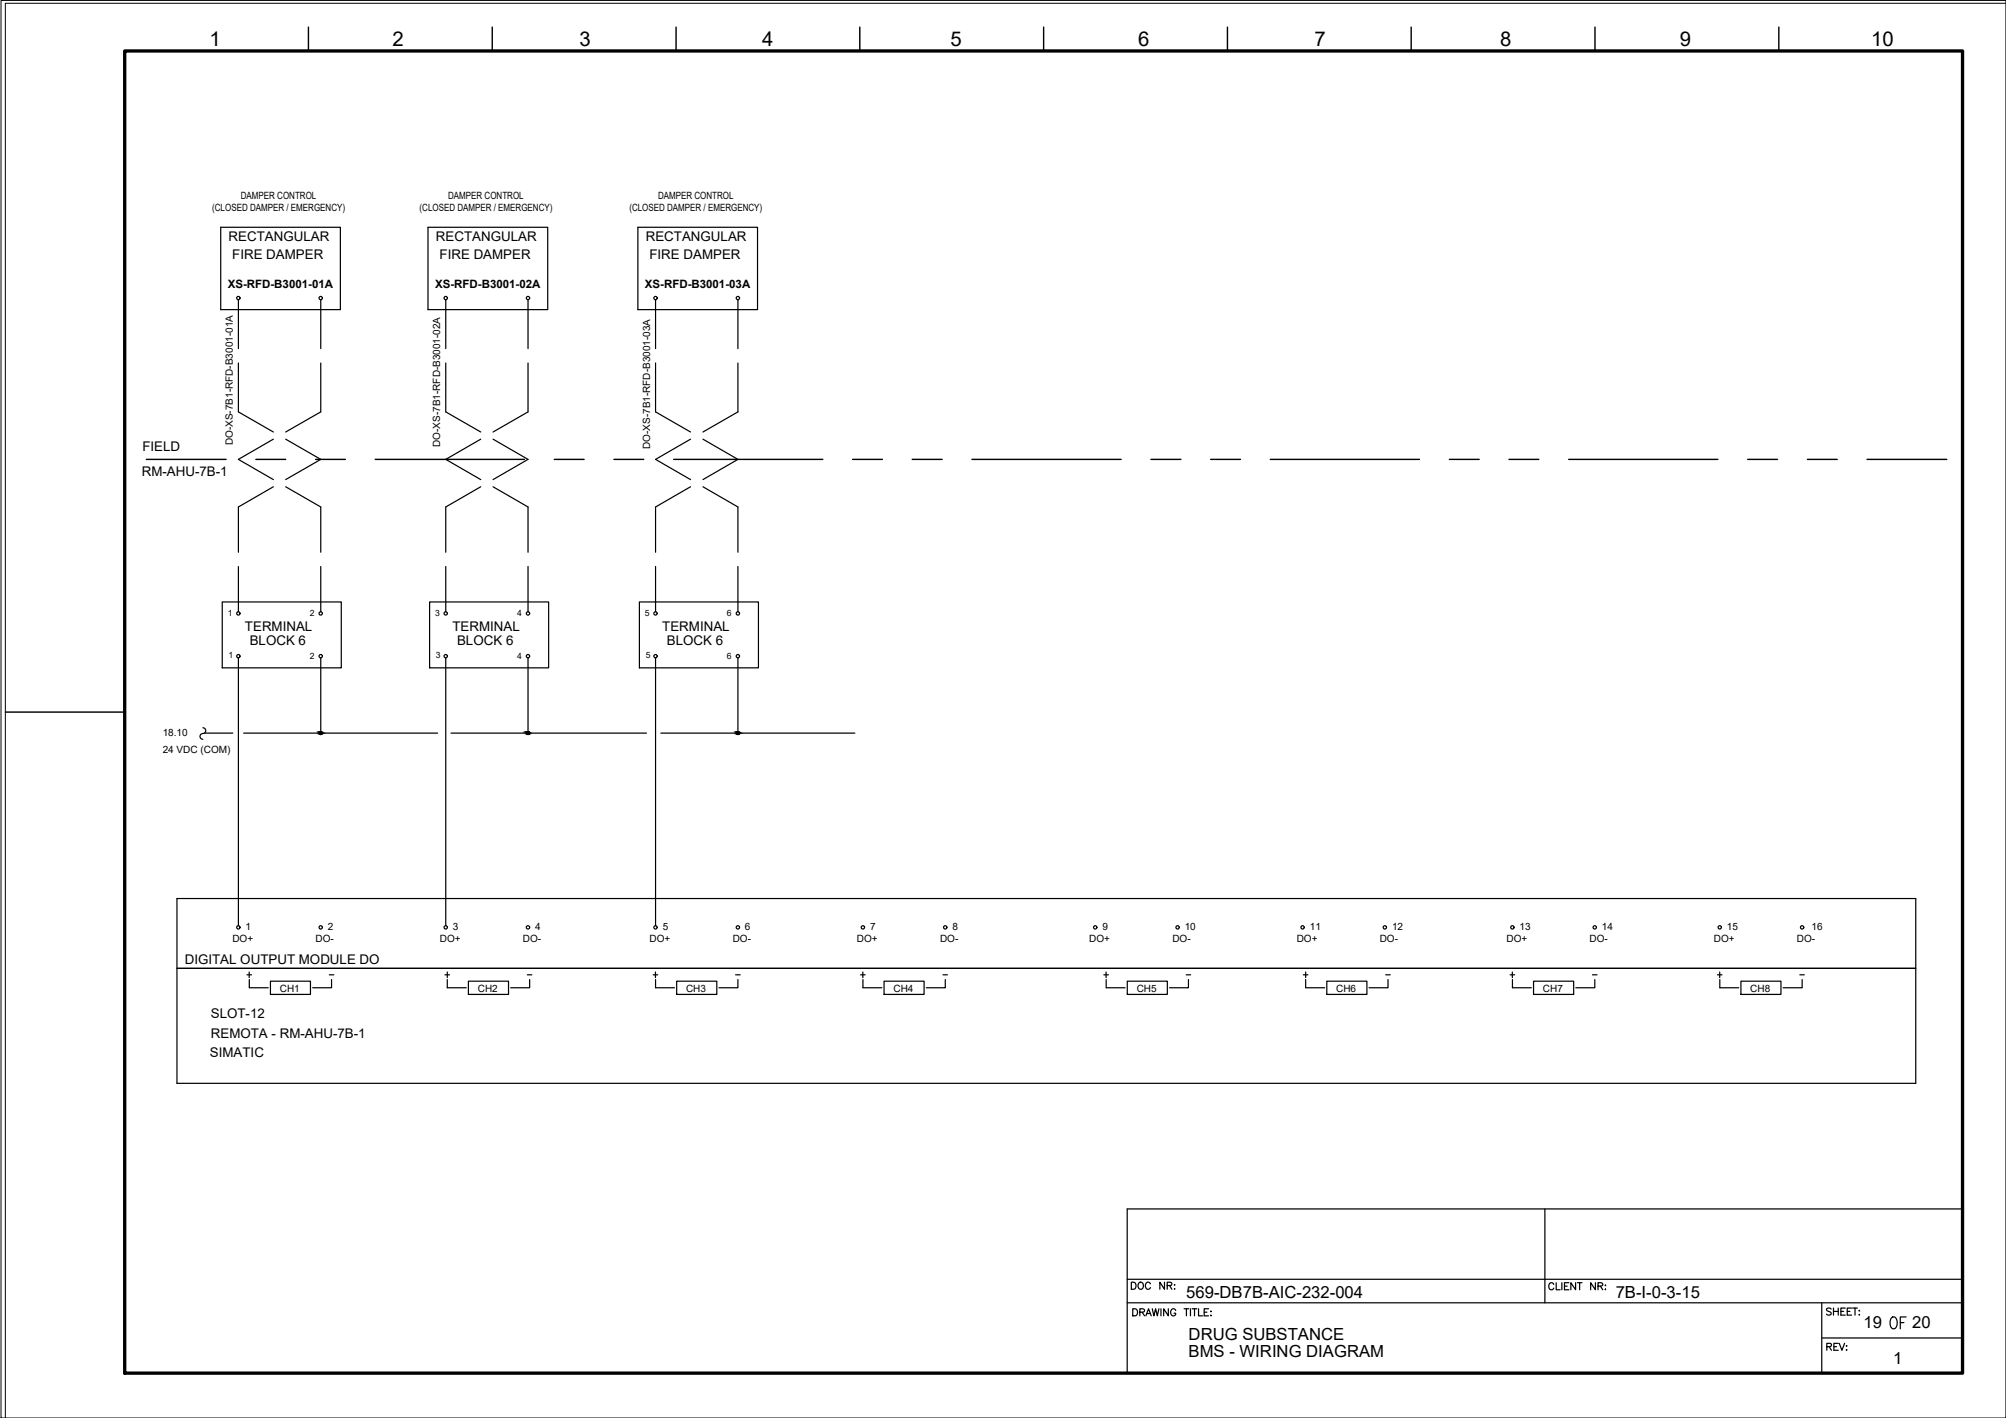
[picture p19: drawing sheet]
<svg xmlns="http://www.w3.org/2000/svg" width="420mm" height="297mm" viewBox="0 0 420 297" stroke-linecap="round" stroke-linejoin="round" font-family="sans-serif">
<defs><g id="words">
<text font-size="6.2" x="395.1" y="279.8">OF</text>
<text font-size="4.4" x="236" y="271.3">DOC NR:</text>
<g font-size="4.3">
<text x="43.9" y="9.6">1</text>
<text x="82.2" y="9.6">2</text>
<text x="121.4" y="9.6">3</text>
<text x="159.6" y="9.6">4</text>
<text x="199.1" y="9.6">5</text>
<text x="238.4" y="9.6">6</text>
<text x="275.3" y="9.6">7</text>
<text x="314.2" y="9.6">8</text>
<text x="351.9" y="9.6">9</text>
<text x="391.9" y="9.6">10</text>
</g>
<g font-size="4">
<text x="50.8" y="206">+</text>
<text x="358.8" y="206">+</text>
</g>
<g font-size="3.5">
<text x="248.5" y="271.9">569-DB7B-AIC-232-004</text>
<text x="338.4" y="272">7B-I-0-3-15</text>
<text x="249" y="280.7">DRUG SUBSTANCE</text>
<text x="390.3" y="278.3">19</text>
<text x="400.5" y="278.3">20</text>
<text x="249" y="284.3">BMS - WIRING DIAGRAM</text>
<text x="396.5" y="285.6">1</text>
</g>
<g font-size="2.8">
<text x="47.9" y="50.6">RECTANGULAR</text>
<text x="91.3" y="50.6">RECTANGULAR</text>
<text x="135.3" y="50.6">RECTANGULAR</text>
<text x="48.6" y="54.2">FIRE DAMPER</text>
<text x="92.1" y="54.2">FIRE DAMPER</text>
<text x="136" y="54.2">FIRE DAMPER</text>
<text x="29.8" y="94.5">FIELD</text>
<text x="29.7" y="99.6">RM-AHU-7B-1</text>
<text x="51.3" y="132.2">TERMINAL</text>
<text x="52.3" y="135.1">BLOCK 6</text>
<text x="94.7" y="132.2">TERMINAL</text>
<text x="95.7" y="135.1">BLOCK 6</text>
<text x="138.7" y="132.2">TERMINAL</text>
<text x="139.7" y="135.1">BLOCK 6</text>
<text x="38.7" y="202">DIGITAL OUTPUT MODULE DO</text>
<text x="44.2" y="213.3">SLOT-12</text>
<text x="44" y="221.3">SIMATIC</text>
<text x="44.2" y="217.5">REMOTA - RM-AHU-7B-1</text>
</g>
<g font-size="2.6">
<text x="68.1" y="205.3">-</text>
<text x="109.7" y="205.3">-</text>
<text x="153.1" y="205.3">-</text>
<text x="196.5" y="205.3">-</text>
<text x="247.6" y="205.3">-</text>
<text x="289.3" y="205.3">-</text>
<text x="332.7" y="205.3">-</text>
<text x="376.1" y="205.3">-</text>
</g>
<g font-size="2.4">
<text x="47.7" y="60.4">XS-RFD-B3001-01A</text>
<text x="91.1" y="60.4">XS-RFD-B3001-02A</text>
<text x="135.1" y="60.4">XS-RFD-B3001-03A</text>
</g>
<g font-size="2.1">
<text x="50.4" y="41.8">DAMPER CONTROL</text>
<text x="93.9" y="41.8">DAMPER CONTROL</text>
<text x="137.8" y="41.8">DAMPER CONTROL</text>
<text x="44.4" y="44.3">(CLOSED DAMPER / EMERGENCY)</text>
<text x="87.9" y="44.3">(CLOSED DAMPER / EMERGENCY)</text>
<text x="131.8" y="44.3">(CLOSED DAMPER / EMERGENCY)</text>
<text x="48.7" y="93.3" transform="rotate(-90 48.7 93.3)">DO-XS-7B1-RFD-B3001-01A</text>
<text x="92.2" y="93.6" transform="rotate(-90 92.2 93.6)">DO-XS-7B1-RFD-B3001-02A</text>
<text x="136.1" y="94.1" transform="rotate(-90 136.1 94.1)">DO-XS-7B1-RFD-B3001-03A</text>
<text x="34.1" y="154.2">18.10</text>
<text x="34.1" y="157.7">24 VDC (COM)</text>
<text x="48.7" y="197.3">DO+</text>
<text x="51.4" y="194.7">1</text>
<text x="66.1" y="197.3">DO-</text>
<text x="68.7" y="194.7">2</text>
<text x="92.1" y="197.3">DO+</text>
<text x="94.9" y="194.7">3</text>
<text x="109.5" y="197.3">DO-</text>
<text x="112.1" y="194.7">4</text>
<text x="136.1" y="197.3">DO+</text>
<text x="138.8" y="194.7">5</text>
<text x="153.5" y="197.3">DO-</text>
<text x="156" y="194.7">6</text>
<text x="179.5" y="197.3">DO+</text>
<text x="182.2" y="194.7">7</text>
<text x="196.9" y="197.3">DO-</text>
<text x="199.5" y="194.7">8</text>
<text x="228.2" y="197.3">DO+</text>
<text x="230.9" y="194.7">9</text>
<text x="245.6" y="197.3">DO-</text>
<text x="248.1" y="194.7">10</text>
<text x="271.6" y="197.3">DO+</text>
<text x="274.3" y="194.7">11</text>
<text x="289" y="197.3">DO-</text>
<text x="291.6" y="194.7">12</text>
<text x="315.5" y="197.3">DO+</text>
<text x="318.3" y="194.7">13</text>
<text x="332.9" y="197.3">DO-</text>
<text x="335.5" y="194.7">14</text>
<text x="359" y="197.3">DO+</text>
<text x="361.7" y="194.7">15</text>
<text x="376.4" y="197.3">DO-</text>
<text x="379.4" y="194.7">16</text>
<text x="58.6" y="207.7">CH1</text>
<text x="100.1" y="207.7">CH2</text>
<text x="143.7" y="207.7">CH3</text>
<text x="187.1" y="207.7">CH4</text>
<text x="238.1" y="207.7">CH5</text>
<text x="279.9" y="207.7">CH6</text>
<text x="323.2" y="207.7">CH7</text>
<text x="366.6" y="207.7">CH8</text>
</g>
<g font-size="1.8">
<text x="47.7" y="129.1">1</text>
<text x="64.9" y="129.1">2</text>
<text x="91.1" y="129.1">3</text>
<text x="108.3" y="129.1">4</text>
<text x="135.1" y="129.1">5</text>
<text x="152.3" y="129.1">6</text>
<text x="47.9" y="137.9">1</text>
<text x="64.9" y="138">2</text>
<text x="91.3" y="137.9">3</text>
<text x="108.3" y="138">4</text>
<text x="135.3" y="137.9">5</text>
<text x="152.3" y="138">6</text>
</g>
</g></defs>
<!-- layer: I_LIMIT_LINE -->
<g fill="none" stroke="#000" stroke-width=".3">
<path d="M30.6 96.2h16.7M53.6 96.2h6.2M66.1 96.2h6.2M78.6 96.2h31.2M116.1 96.2h6.2M128.6 96.2h6.2M141.1 96.2h31.2M178.6 96.2h6.2M191.1 96.2h6.2M203.6 96.2h31.2M241.1 96.2h6.2M253.6 96.2h6.2"/>
<path d="M266.1 96.2h31.2M303.6 96.2h6.2M316.1 96.2h6.2M328.6 96.2h31.2M366.1 96.2h6.2M378.6 96.2h6.2M391.1 96.2h16.7"/>
</g>
<!-- layer: 0 -->
<g fill="none" stroke="#000" stroke-width=".25">
<path d="M42.8 153.6h6M51 153.6h40.7M94.5 153.6h40.9M138.4 153.6h40.6M401.3 188.2v38.7"/>
<circle cx="67.2" cy="153.6" r=".31"/>
<circle cx="110.6" cy="153.6" r=".31"/>
<circle cx="154.5" cy="153.6" r=".31"/>
</g>
<!-- layer: I_DATA -->
<g fill="none" stroke="#000" stroke-width=".25">
<path d="M46.2 47.6h25.1v17.3h-25.1zM89.6 47.6h25.1v17.3h-25.1zM133.6 47.6h25.1v17.3h-25.1zM46.5 126.1h25v13.8h-25zM90 126.1h24.9v13.8h-24.9zM133.9 126.1h25v13.8h-25zM401.3 188.2h-364.2v38.7h364.2M37.1 202.8h364.2M52.2 206.9h4M56.6 205.5h8.4v2.8h-8.4zM69.4 205.2v1.7h-3.9M93.2 204.2h.9"/>
<path d="M93.7 205.2v1.7h4M93.7 203.6v1.2M98.1 205.5h8.4v2.8h-8.4zM110.9 205.2v1.7h-3.9M136.8 204.2h1M137.3 203.6v1.2M137.3 205.2v1.7h4M141.7 205.5h8.4v2.8h-8.4zM154.6 205.2v1.7h-4M180.3 204.2h.9M180.7 203.6v1.2M180.7 205.2v1.7h4"/>
<path d="M185.2 205.5h8.3v2.8h-8.3zM198 205.2v1.7h-4M231.2 204.2h1M231.7 203.6v1.2M231.7 205.2v1.7h3.9M236.1 205.5h8.4v2.8h-8.4zM248.9 205.2v1.7h-3.9M273 204.2h.9M273.5 205.2v1.7h4M273.5 203.6v1.2M277.9 205.5h8.4v2.8h-8.4zM290.7 205.2v1.7h-4"/>
<path d="M316.3 204.2h.9M316.8 203.6v1.2M316.8 205.2v1.7h3.9M321.2 205.5h8.4v2.8h-8.4zM334 205.2v1.7h-3.9M360.2 206.9h4M364.6 205.5h8.4v2.8h-8.4zM377.5 205.2v1.7h-4"/>
<circle cx="49.9" cy="62.4" r=".35"/>
<circle cx="67.2" cy="62.4" r=".35"/>
<circle cx="93.4" cy="62.4" r=".35"/>
<circle cx="110.6" cy="62.4" r=".35"/>
<circle cx="137.3" cy="62.4" r=".35"/>
<circle cx="154.5" cy="62.4" r=".35"/>
<circle cx="49.9" cy="128.5" r=".35"/>
<circle cx="49.9" cy="137.5" r=".35"/>
<circle cx="67.2" cy="128.5" r=".35"/>
<circle cx="67.2" cy="137.5" r=".35"/>
<circle cx="93.4" cy="137.5" r=".35"/>
<circle cx="93.4" cy="128.5" r=".35"/>
<circle cx="110.6" cy="128.5" r=".35"/>
<circle cx="110.6" cy="137.5" r=".35"/>
<circle cx="137.3" cy="137.5" r=".35"/>
<circle cx="137.3" cy="128.5" r=".35"/>
<circle cx="154.5" cy="128.5" r=".35"/>
<circle cx="154.5" cy="137.5" r=".35"/>
<circle cx="49.9" cy="194.3" r=".35"/>
<circle cx="67.2" cy="194.3" r=".35"/>
<circle cx="93.4" cy="194.3" r=".35"/>
<circle cx="110.6" cy="194.3" r=".35"/>
<circle cx="137.3" cy="194.3" r=".35"/>
<circle cx="154.5" cy="194.3" r=".35"/>
<circle cx="180.7" cy="194.3" r=".35"/>
<circle cx="198" cy="194.3" r=".35"/>
<circle cx="229.4" cy="194.3" r=".35"/>
<circle cx="246.6" cy="194.3" r=".35"/>
<circle cx="272.8" cy="194.3" r=".35"/>
<circle cx="290.1" cy="194.3" r=".35"/>
<circle cx="316.8" cy="194.3" r=".35"/>
<circle cx="334" cy="194.3" r=".35"/>
<circle cx="360.2" cy="194.3" r=".35"/>
<circle cx="377.5" cy="194.3" r=".35"/>
</g>
<!-- layer: I_TABS -->
<g fill="none" stroke="#000" stroke-width=".25">
<path d="M49.9 62.8v10.2M49.9 76v10.3l7.4 4.2M67.2 62.8v10.2M67.2 76v10.3l-7.4 4.2M93.4 62.8v10.2M93.4 76v10.3l7.3 4.2M110.6 62.8v10.2M110.6 76v10.3l-7.3 4.2M137.3 62.8v10.2M137.3 76v10.3l7.3 4.2M154.6 62.8v10.2M154.6 76v10.3l-7.4 4.2"/>
<path d="M57.3 92l-7.4 4.2 7.4 4.3M59.8 92l7.4 4.2-7.4 4.3M100.7 92l-7.3 4.2 7.3 4.3M103.3 92l7.3 4.2-7.3 4.3M144.6 92l-7.3 4.2 7.3 4.3M147.2 92l7.4 4.2-7.4 4.3M49.9 118.7v9.5M57.3 102l-7.4 4.2v9.5M59.8 102l7.4 4.2v9.5M67.2 118.7v9.5M93.4 118.7v9.5M100.7 102l-7.3 4.2v9.5"/>
<path d="M103.3 102l7.3 4.2v9.5M110.6 118.7v9.5M137.3 118.7v9.5M144.6 102l-7.3 4.2v9.5M147.2 102l7.4 4.2v9.5M154.6 118.7v9.5M49.9 137.8v56.1M67.2 137.8v15.8M93.4 137.8v56.1M110.6 137.8v15.8M137.3 137.8v56.1M154.6 137.8v15.8"/>
<path d="M42.5 152.4a.64 .64 0 0 1 .6 .8 .64 .64 0 0 1-.8 .5 .6 .6 0 0 0-.4 .7 .6 .6 0 0 0 .6 .5"/>
</g>
<!-- layer: 0 -->
<g fill="#000" stroke="#000" stroke-width=".21">
<path d="M67.1 153.3h.1zM110.4 153.3h.2zM154.5 153.3h.1z"/>
<path d="M67.1 153.3h.1zM67 153.3h.2z"/>
<path d="M67 153.3h.2zM67 153.3h.2z"/>
<path d="M67 153.3l.2 .1zM67 153.3l.2 .1z"/>
<path d="M67 153.4h.2zM67 153.4h.2z"/>
<path d="M66.9 153.4l.3 .1zM66.9 153.4l.3 .1z"/>
<path d="M66.9 153.5h.3zM66.9 153.5h.3z"/>
<path d="M66.9 153.5l.3 .1zM66.9 153.5l.3 .1z"/>
<path d="M67.2 153.3h.1zM67.2 153.3h.1z"/>
<path d="M67.1 153.9h.2zM67.1 153.9h.1z"/>
<path d="M67 153.8h.3zM67 153.8l.3 .1z"/>
<path d="M67.2 153.3h.2zM67.2 153.3h.2z"/>
<path d="M67 153.8h.4zM67 153.8h.3z"/>
<path d="M67.2 153.3l.2 .1zM67.2 153.3l.2 .1z"/>
<path d="M67 153.8h.4zM67 153.8h.4z"/>
<path d="M67.2 153.4h.2zM67.2 153.4h.2z"/>
<path d="M67.2 153.4l.3 .1zM67.2 153.4l.3 .1z"/>
<path d="M66.9 153.7h.5zM66.9 153.7l.5 .1z"/>
<path d="M67.2 153.5h.3zM67.2 153.5h.3z"/>
<path d="M66.9 153.7h.6zM66.9 153.7h.5z"/>
<path d="M67.2 153.5l.3 .1zM67.2 153.5l.3 .1z"/>
<path d="M66.9 153.6h.6zM66.9 153.6h.6z"/>
<path d="M66.9 153.6h.6zM66.9 153.6l.6 .1z"/>
<path d="M110.4 153.3h.2zM110.4 153.3h.2z"/>
<path d="M110.4 153.3l.2 .1zM110.4 153.3l.2 .1z"/>
<path d="M110.4 153.4h.2zM110.4 153.4h.2z"/>
<path d="M110.3 153.4l.3 .1zM110.3 153.4l.3 .1z"/>
<path d="M110.3 153.5h.3zM110.3 153.5h.3z"/>
<path d="M110.3 153.5l.3 .1zM110.3 153.5l.3 .1z"/>
<path d="M110.5 153.9h.2zM110.5 153.9h.1z"/>
<path d="M110.6 153.3h.1zM110.6 153.3h.1z"/>
<path d="M110.6 153.3h.2zM110.6 153.3h.2z"/>
<path d="M110.5 153.8h.2zM110.5 153.8l.2 .1z"/>
<path d="M110.6 153.3h.2zM110.6 153.3h.2z"/>
<path d="M110.4 153.8h.4zM110.4 153.8h.3z"/>
<path d="M110.6 153.3l.2 .1zM110.6 153.3l.2 .1z"/>
<path d="M110.4 153.8h.4zM110.4 153.8h.4z"/>
<path d="M110.6 153.4h.3zM110.6 153.4h.3z"/>
<path d="M110.6 153.4l.3 .1zM110.6 153.4l.3 .1z"/>
<path d="M110.3 153.7h.6zM110.3 153.7l.5 .1z"/>
<path d="M110.6 153.5h.3zM110.6 153.5h.3z"/>
<path d="M110.3 153.7h.6zM110.3 153.7h.6z"/>
<path d="M110.6 153.5l.3 .1zM110.6 153.5l.3 .1z"/>
<path d="M110.3 153.6h.6zM110.3 153.6h.6z"/>
<path d="M110.3 153.6h.6zM110.3 153.6l.6 .1z"/>
<path d="M154.5 153.3h.1zM154.4 153.3h.2z"/>
<path d="M154.4 153.3h.2zM154.4 153.3h.2z"/>
<path d="M154.3 153.3l.3 .1zM154.3 153.3l.3 .1z"/>
<path d="M154.3 153.4h.3zM154.3 153.4h.3z"/>
<path d="M154.3 153.4l.3 .1zM154.3 153.4l.3 .1z"/>
<path d="M154.3 153.5h.3zM154.3 153.5h.3z"/>
<path d="M154.2 153.5l.4 .1zM154.2 153.5l.4 .1z"/>
<path d="M154.5 153.9h.1zM154.5 153.9h.1z"/>
<path d="M154.6 153.3h.1zM154.6 153.3h.1z"/>
<path d="M154.6 153.3h.1zM154.6 153.3h.1z"/>
<path d="M154.4 153.8h.3zM154.4 153.8l.2 .1z"/>
<path d="M154.6 153.3h.1zM154.6 153.3h.1z"/>
<path d="M154.4 153.8h.3zM154.4 153.8h.3z"/>
<path d="M154.6 153.3l.2 .1zM154.6 153.3l.2 .1z"/>
<path d="M154.3 153.8h.5zM154.3 153.8h.4z"/>
<path d="M154.6 153.4h.2zM154.6 153.4h.2z"/>
<path d="M154.6 153.4l.2 .1zM154.6 153.4l.2 .1z"/>
<path d="M154.3 153.7h.5zM154.3 153.7l.5 .1z"/>
<path d="M154.6 153.5h.3zM154.6 153.5h.3z"/>
<path d="M154.3 153.7h.5zM154.3 153.7h.5z"/>
<path d="M154.6 153.5l.3 .1zM154.6 153.5l.3 .1z"/>
<path d="M154.2 153.6h.7zM154.2 153.6h.7z"/>
<path d="M154.3 153.6h.6zM154.3 153.6l.5 .1z"/>
</g>
<!-- layer: G-TTLB-TTLB -->
<path d="M26.1 10.7h385v276.9h-385z" fill="none" stroke="#000" stroke-width=".7"/>
<!-- layer: G-TTLB-OTLN -->
<path d="M420.1 .7h-419v296.3" fill="none" stroke="#000" stroke-width=".21"/>
<!-- layer: G-TTLB-INDX -->
<path d="M64.6 5.7v5M103.1 5.7v5M141.6 5.7v5M180.1 5.7v5M218.6 5.7v5M257.1 5.7v5M295.6 5.7v5M334.1 5.7v5M372.6 5.7v5M1.1 149.2h25" fill="none" stroke="#000" stroke-width=".3"/>
<!-- layer: LGSP IA4$0$LG_PLOT -->
<path d="M323.6 253.2v19.7M236.1 268h175M236.1 272.9h175M381.6 272.9v14.7M236.1 287.6h175M381.6 280.3h29.5" fill="none" stroke="#000" stroke-width=".25"/>
<!-- layer: LG_PLOT -->
<g fill="none" stroke="#000" stroke-width=".25">
<path d="M411.1 253.2h-175v34.4M237.3 274.2h.5a.8 .8 0 0 1 .5 .7 .8 .8 0 0 1-.5 .7h-.5zM238.7 274.9l.9-.1 .1-.3-.3-.3h-.7v1.4M239.2 274.9l.5 .7M240 275.6l.6-1.4 .5 1.4M240.2 275.2h.7M241.3 274.2l.4 1.4 .3-1.4 .4 1.4 .3-1.4M243.2 274.2v1.4M244.7 274.2v1.4l-1-1.4v1.4M246.3 274.5a.54 .54 0 0 0-.7-.3 .54 .54 0 0 0-.4 .5v.4a.53 .53 0 0 0 .5 .6 .53 .53 0 0 0 .6-.6h-.4M248 274.2h1M248.5 274.2v1.4"/>
<path d="M249.3 274.2v1.4M249.7 274.2h1M250.2 274.2v1.4M251 274.2v1.4h.9M252.2 274.9h.6M253.1 274.2h-.9v1.4h.9M253.6 274.7h.1zM253.6 275.6h.1zM325.4 269.1a.53 .53 0 0 0-.6-.4 .53 .53 0 0 0-.4 .6v.3a.53 .53 0 0 0 .4 .6 .53 .53 0 0 0 .6-.4M325.9 268.7v1.5h.9M327.1 268.7v1.5M327.7 269.4h.6"/>
<path d="M328.6 268.7h-.9v1.5h.9M330 268.7v1.5l-1-1.5v1.5M330.4 268.7h.9M330.9 268.7v1.5M334.2 268.7v1.5l-1-1.5v1.5M334.7 269.4l.9-.1 .1-.3-.4-.3h-.6v1.5M335.2 269.4l.5 .8M336.2 269.3h.1zM336.3 270v.2zM383.5 274.2l-.3-.2-.6 .2 .1 .4 .8 .3v.4a.64 .64 0 0 1-.9 0M384 274v1.5M384 274.7h1"/>
<path d="M385 274v1.5M385.6 274.7h.5M386.5 274h-.9v1.5h.9M386.9 274.7h.6M387.8 274h-.9v1.5h.9M388 274h1M388.5 274v1.5M389.4 274.6h.1zM389.4 275.4h.1zM382.6 282.1l.9-.1v-.5l-.9-.1v1.5M383.1 282.1l.5 .8M384.1 282.1h.6"/>
<path d="M385 281.4h-.9v1.5h.9M385.2 281.4l.6 1.5 .6-1.5M386.7 281.9h.1zM386.7 282.8h.1z"/>
</g>
<!-- layer: 0 -->
<path d="M.2 .1h419.9v296.9h-419.9z" fill="none" stroke="#000" stroke-width=".21"/>
<use href="#words"/>
</svg>
